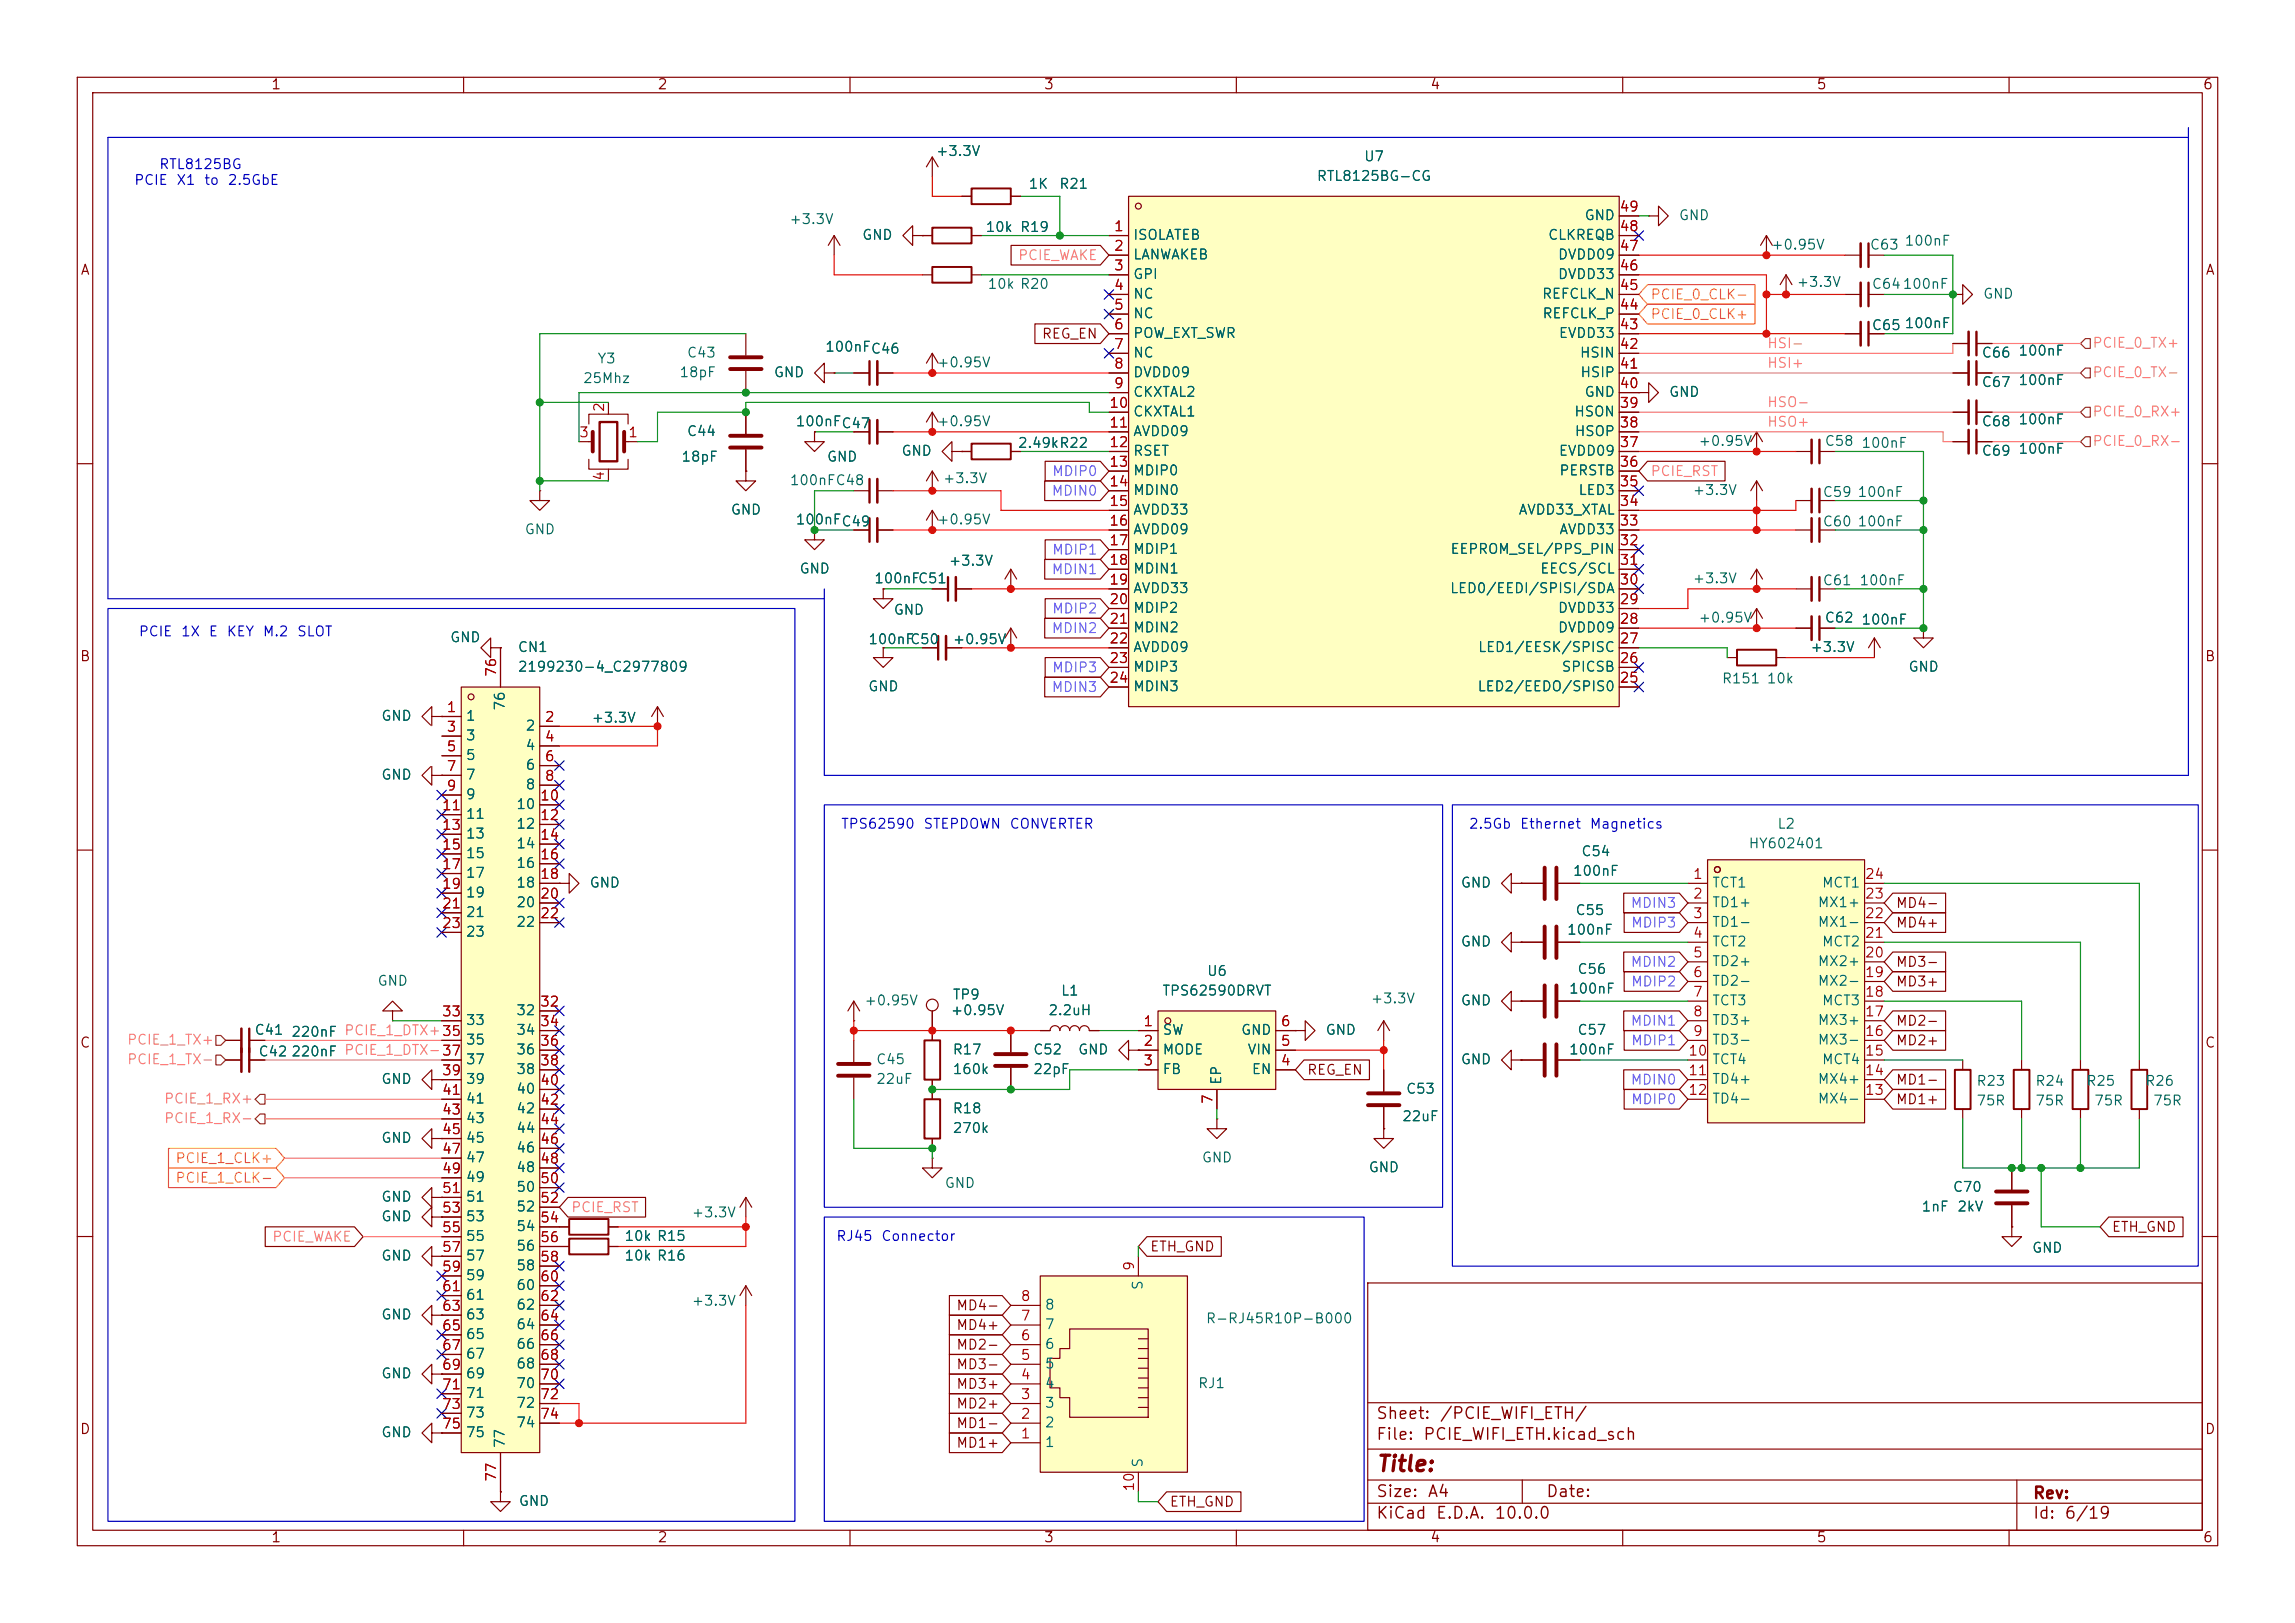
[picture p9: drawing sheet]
<svg xmlns="http://www.w3.org/2000/svg" width="297mm" height="210mm" viewBox="0 0 297 210" stroke-linecap="round" stroke-linejoin="round" font-family="sans-serif">
<defs><g id="words">
<text font-size="2" fill="#840000" x="178" y="190.9">Title:</text>
<g font-size="1.5" fill="#840000">
<text x="178" y="184">Sheet:</text>
<text x="186.2" y="184">/PCIE_WIFI_ETH/</text>
<text x="178" y="186.7">File:</text>
<text x="184.1" y="186.7">PCIE_WIFI_ETH.kicad_sch</text>
<text x="178" y="196.9">KiCad</text>
<text x="178" y="194.1">Size:</text>
<text x="184.7" y="194.1">A4</text>
<text x="185.7" y="196.9">E.D.A.</text>
<text x="193.3" y="196.9">10.0.0</text>
<text x="200" y="194.1">Date:</text>
<text x="263" y="194.3">Rev:</text>
<text x="263" y="196.9">Id:</text>
<text x="267.1" y="196.9">6/19</text>
</g>
<g font-size="1.3" fill="#840000">
<text x="35" y="11.9">1</text>
<text x="85" y="11.9">2</text>
<text x="135" y="11.9">3</text>
<text x="185" y="11.9">4</text>
<text x="235" y="11.9">5</text>
<text x="285" y="11.9">6</text>
<text x="10.3" y="35.9">A</text>
<text x="285.3" y="35.9">A</text>
<text x="134.7" y="44.1">REG_EN</text>
<text x="10.3" y="85.9">B</text>
<text x="285.3" y="85.9">B</text>
<text x="245.3" y="117.8">MD4-</text>
<text x="245.3" y="120.3">MD4+</text>
<text x="245.3" y="125.4">MD3-</text>
<text x="245.3" y="128">MD3+</text>
<text x="10.3" y="135.9">C</text>
<text x="245.3" y="133">MD2-</text>
<text x="245.3" y="135.6">MD2+</text>
<text x="285.3" y="135.9">C</text>
<text x="169.1" y="139.4">REG_EN</text>
<text x="245.3" y="140.7">MD1-</text>
<text x="245.3" y="143.2">MD1+</text>
<text x="273.2" y="159.7">ETH_GND</text>
<text x="148.7" y="162.2">ETH_GND</text>
<text x="123.7" y="169.9">MD4-</text>
<text x="123.7" y="172.4">MD4+</text>
<text x="123.7" y="174.9">MD2-</text>
<text x="123.7" y="177.5">MD3-</text>
<text x="10.3" y="185.9">D</text>
<text x="123.7" y="180">MD3+</text>
<text x="123.7" y="182.6">MD2+</text>
<text x="123.7" y="185.1">MD1-</text>
<text x="285.3" y="185.9">D</text>
<text x="123.7" y="187.6">MD1+</text>
<text x="151.3" y="195.3">ETH_GND</text>
<text x="35" y="199.9">1</text>
<text x="85" y="199.9">2</text>
<text x="135" y="199.9">3</text>
<text x="185" y="199.9">4</text>
<text x="235" y="199.9">5</text>
<text x="285" y="199.9">6</text>
</g>
<g font-size="1.3" fill="#0000c2">
<text x="20.5" y="22.2">RTL8125BG</text>
<text x="17.3" y="24.2">PCIE</text>
<text x="22.7" y="24.2">X1</text>
<text x="26.3" y="24.2">to</text>
<text x="29.4" y="24.2">2.5GbE</text>
<text x="17.9" y="82.7">PCIE</text>
<text x="23.3" y="82.7">1X</text>
<text x="26.9" y="82.7">E</text>
<text x="29.2" y="82.7">KEY</text>
<text x="33.9" y="82.7">M.2</text>
<text x="38.4" y="82.7">SLOT</text>
<text x="108.7" y="107.5">TPS62590</text>
<text x="119.4" y="107.5">STEPDOWN</text>
<text x="130.6" y="107.5">CONVERTER</text>
<text x="190" y="107.5">2.5Gb</text>
<text x="196.6" y="107.5">Ethernet</text>
<text x="205.6" y="107.5">Magnetics</text>
<text x="108.1" y="160.9">RJ45</text>
<text x="114" y="160.9">Connector</text>
</g>
<g font-size="1.3" fill="#006464">
<text x="121" y="20.5">+3.3V</text>
<text x="170.3" y="23.7">RTL8125BG-CG</text>
<text x="176.4" y="21.2">U7</text>
<text x="102.1" y="29.3">+3.3V</text>
<text x="133" y="24.7">1K</text>
<text x="137" y="24.7">R21</text>
<text x="205" y="28.8">GND</text>
<text x="217.2" y="28.8">GND</text>
<text x="111.5" y="31.3">GND</text>
<text x="127.5" y="30.3">10k</text>
<text x="131.9" y="30.3">R19</text>
<text x="146.6" y="31.3">ISOLATEB</text>
<text x="146.6" y="33.9">LANWAKEB</text>
<text x="200.3" y="31.3">CLKREQB</text>
<text x="201.5" y="33.9">DVDD09</text>
<text x="229.1" y="32.6">+0.95V</text>
<text x="241.9" y="32.6">C63</text>
<text x="246.4" y="32.1">100nF</text>
<text x="127.7" y="37.7">10k R20</text>
<text x="146.6" y="36.4">GPI</text>
<text x="146.6" y="39">NC</text>
<text x="146.6" y="41.5">NC</text>
<text x="199.5" y="39">REFCLK_N</text>
<text x="199.5" y="41.5">REFCLK_P</text>
<text x="201.5" y="36.4">DVDD33</text>
<text x="232.4" y="37.4">+3.3V</text>
<text x="242.1" y="37.7">C64</text>
<text x="246.1" y="37.7">100nF</text>
<text x="256.5" y="39">GND</text>
<text x="77.2" y="47.3">Y3</text>
<text x="88.8" y="46.6">C43</text>
<text x="106.7" y="45.8">100nFC46</text>
<text x="121.2" y="47.9">+0.95V</text>
<text x="146.6" y="44">POW_EXT_SWR</text>
<text x="146.6" y="46.6">NC</text>
<text x="201.6" y="44">EVDD33</text>
<text x="204.4" y="46.6">HSIN</text>
<text x="242.1" y="43">C65</text>
<text x="246.4" y="42.8">100nF</text>
<text x="256.4" y="46.6">C66</text>
<text x="261.1" y="46.3">100nF</text>
<text x="75.4" y="49.9">25Mhz</text>
<text x="87.8" y="49.1">18pF</text>
<text x="100.1" y="49.1">GND</text>
<text x="146.6" y="49.1">DVDD09</text>
<text x="146.6" y="51.7">CKXTAL2</text>
<text x="204.4" y="49.1">HSIP</text>
<text x="205" y="51.7">GND</text>
<text x="215.9" y="51.7">GND</text>
<text x="256.4" y="50.4">C67</text>
<text x="261.1" y="50.1">100nF</text>
<text x="88.8" y="56.7">C44</text>
<text x="102.9" y="55.5">100nFC47</text>
<text x="116.6" y="59.3">GND</text>
<text x="121.2" y="55.5">+0.95V</text>
<text x="131.6" y="58.3">2.49kR22</text>
<text x="146.6" y="54.2">CKXTAL1</text>
<text x="146.6" y="56.7">AVDD09</text>
<text x="146.6" y="59.3">RSET</text>
<text x="201.6" y="59.3">EVDD09</text>
<text x="203.6" y="54.2">HSON</text>
<text x="203.7" y="56.7">HSOP</text>
<text x="219.7" y="58">+0.95V</text>
<text x="236.1" y="58">C58</text>
<text x="240.8" y="58.3">100nF</text>
<text x="256.4" y="55.5">C68</text>
<text x="256.4" y="59.3">C69</text>
<text x="261.1" y="55.2">100nF</text>
<text x="261.1" y="59">100nF</text>
<text x="88.1" y="60">18pF</text>
<text x="102.1" y="63.1">100nFC48</text>
<text x="106.9" y="60">GND</text>
<text x="121.9" y="62.8">+3.3V</text>
<text x="146.6" y="61.8">MDIP0</text>
<text x="146.6" y="64.4">MDIN0</text>
<text x="201.7" y="61.8">PERSTB</text>
<text x="204.2" y="64.4">LED3</text>
<text x="219" y="64.4">+3.3V</text>
<text x="235.8" y="64.6">C59</text>
<text x="240.3" y="64.6">100nF</text>
<text x="67.8" y="69.4">GND</text>
<text x="94.5" y="66.9">GND</text>
<text x="102.9" y="68.2">100nFC49</text>
<text x="121.2" y="68.2">+0.95V</text>
<text x="146.6" y="66.9">AVDD33</text>
<text x="146.6" y="69.4">AVDD09</text>
<text x="146.6" y="72">MDIP1</text>
<text x="187.6" y="72">EEPROM_SEL/PPS_PIN</text>
<text x="196.4" y="66.9">AVDD33_XTAL</text>
<text x="201.7" y="69.4">AVDD33</text>
<text x="235.8" y="68.4">C60</text>
<text x="240.3" y="68.4">100nF</text>
<text x="103.4" y="74.5">GND</text>
<text x="113" y="75.8">100nFC51</text>
<text x="122.7" y="73.5">+3.3V</text>
<text x="146.6" y="74.5">MDIN1</text>
<text x="146.6" y="77.1">AVDD33</text>
<text x="187.6" y="77.1">LED0/EEDI/SPISI/SDA</text>
<text x="199.2" y="74.5">EECS/SCL</text>
<text x="219" y="75.8">+3.3V</text>
<text x="235.8" y="76">C61</text>
<text x="240.6" y="76">100nF</text>
<text x="58.2" y="83.4">GND</text>
<text x="112.3" y="83.7">100nFC50</text>
<text x="115.6" y="79.9">GND</text>
<text x="123.2" y="83.7">+0.95V</text>
<text x="146.6" y="79.6">MDIP2</text>
<text x="146.6" y="82.1">MDIN2</text>
<text x="201.5" y="82.1">DVDD09</text>
<text x="201.5" y="79.6">DVDD33</text>
<text x="219.7" y="80.9">+0.95V</text>
<text x="236.1" y="80.9">C62</text>
<text x="240.8" y="81.1">100nF</text>
<text x="66.9" y="87.2">2199230-4_C2977809</text>
<text x="66.9" y="84.7">CN1</text>
<text x="112.3" y="89.8">GND</text>
<text x="146.6" y="84.7">AVDD09</text>
<text x="146.6" y="87.2">MDIP3</text>
<text x="146.6" y="89.8">MDIN3</text>
<text x="191.1" y="89.8">LED2/EEDO/SPIS0</text>
<text x="191.2" y="84.7">LED1/EESK/SPISC</text>
<text x="202" y="87.2">SPICSB</text>
<text x="222.7" y="88.7">R151</text>
<text x="228.6" y="88.7">10k</text>
<text x="234.2" y="84.7">+3.3V</text>
<text x="246.9" y="87.2">GND</text>
<text x="49.3" y="93.6">GND</text>
<text x="60.2" y="93.6">1</text>
<text x="65.6" y="92" transform="rotate(-90 65.6 92)">76</text>
<text x="67.9" y="94.8">2</text>
<text x="76.5" y="93.8">+3.3V</text>
<text x="49.3" y="101.2">GND</text>
<text x="60.2" y="96.1">3</text>
<text x="60.2" y="98.7">5</text>
<text x="60.2" y="101.2">7</text>
<text x="67.9" y="97.4">4</text>
<text x="67.9" y="99.9">6</text>
<text x="60.2" y="103.7">9</text>
<text x="60.2" y="106.3">11</text>
<text x="66.7" y="105">10</text>
<text x="66.7" y="107.5">12</text>
<text x="67.9" y="102.5">8</text>
<text x="229.9" y="107.5">L2</text>
<text x="60.2" y="108.8">13</text>
<text x="60.2" y="111.4">15</text>
<text x="60.2" y="113.9">17</text>
<text x="66.7" y="110.1">14</text>
<text x="66.7" y="112.6">16</text>
<text x="203.5" y="113.6">100nF</text>
<text x="204.6" y="111.1">C54</text>
<text x="226.2" y="110.1">HY602401</text>
<text x="60.2" y="116.4">19</text>
<text x="60.2" y="119">21</text>
<text x="66.7" y="115.2">18</text>
<text x="66.7" y="117.7">20</text>
<text x="76.2" y="115.2">GND</text>
<text x="189" y="115.2">GND</text>
<text x="203.8" y="118.7">C55</text>
<text x="221.5" y="115.2">TCT1</text>
<text x="221.5" y="117.7">TD1+</text>
<text x="235.1" y="117.7">MX1+</text>
<text x="235.7" y="115.2">MCT1</text>
<text x="60.2" y="121.5">23</text>
<text x="66.7" y="120.2">22</text>
<text x="189" y="122.8">GND</text>
<text x="202.7" y="121.3">100nF</text>
<text x="221.5" y="120.2">TD1-</text>
<text x="221.5" y="122.8">TCT2</text>
<text x="221.5" y="125.3">TD2+</text>
<text x="235.1" y="125.3">MX2+</text>
<text x="235.1" y="120.2">MX1-</text>
<text x="235.7" y="122.8">MCT2</text>
<text x="48.8" y="127.9">GND</text>
<text x="66.7" y="131.7">32</text>
<text x="111.8" y="130.4">+0.95V</text>
<text x="122.9" y="131.7">+0.95V</text>
<text x="123.2" y="129.6">TP9</text>
<text x="135.6" y="131.7">2.2uH</text>
<text x="137.2" y="129.1">L1</text>
<text x="150.3" y="129.1">TPS62590DRVT</text>
<text x="156.1" y="126.6">U6</text>
<text x="177.3" y="130.1">+3.3V</text>
<text x="189" y="130.4">GND</text>
<text x="203" y="128.9">100nF</text>
<text x="204" y="126.3">C56</text>
<text x="221.5" y="127.9">TD2-</text>
<text x="221.5" y="130.4">TCT3</text>
<text x="235.1" y="127.9">MX2-</text>
<text x="235.7" y="130.4">MCT3</text>
<text x="32.9" y="134.2">C41</text>
<text x="33.4" y="137">C42</text>
<text x="37.6" y="134.5">220nF</text>
<text x="37.6" y="137">220nF</text>
<text x="60.2" y="132.9">33</text>
<text x="60.2" y="135.5">35</text>
<text x="66.7" y="134.2">34</text>
<text x="66.7" y="136.8">36</text>
<text x="123.2" y="136.8">R17</text>
<text x="133.6" y="136.8">C52</text>
<text x="139.4" y="136.8">GND</text>
<text x="150.4" y="134.2">SW</text>
<text x="150.4" y="136.8">MODE</text>
<text x="160.5" y="134.2">GND</text>
<text x="161.4" y="136.8">VIN</text>
<text x="171.5" y="134.2">GND</text>
<text x="203" y="136.8">100nF</text>
<text x="204" y="134.2">C57</text>
<text x="221.5" y="132.9">TD3+</text>
<text x="221.5" y="135.5">TD3-</text>
<text x="235.1" y="135.5">MX3-</text>
<text x="235.1" y="132.9">MX3+</text>
<text x="49.3" y="140.6">GND</text>
<text x="60.2" y="138">37</text>
<text x="60.2" y="140.6">39</text>
<text x="60.2" y="143.1">41</text>
<text x="66.7" y="139.3">38</text>
<text x="66.7" y="141.8">40</text>
<text x="113.3" y="138">C45</text>
<text x="113.3" y="140.6">22uF</text>
<text x="123.2" y="139.3">160k</text>
<text x="133.6" y="139.3">22pF</text>
<text x="150.4" y="139.3">FB</text>
<text x="158.3" y="140.5" transform="rotate(-90 158.3 140.5)">EP</text>
<text x="161.9" y="139.3">EN</text>
<text x="181.9" y="141.8">C53</text>
<text x="189" y="138">GND</text>
<text x="221.5" y="138">TCT4</text>
<text x="221.5" y="140.6">TD4+</text>
<text x="221.5" y="143.1">TD4-</text>
<text x="235.1" y="143.1">MX4-</text>
<text x="235.1" y="140.6">MX4+</text>
<text x="235.7" y="138">MCT4</text>
<text x="255.7" y="140.8">R23</text>
<text x="255.7" y="143.4">75R</text>
<text x="263.3" y="140.8">R24</text>
<text x="263.3" y="143.4">75R</text>
<text x="269.9" y="140.8">R25</text>
<text x="270.9" y="143.4">75R</text>
<text x="277.5" y="140.8">R26</text>
<text x="278.5" y="143.4">75R</text>
<text x="49.3" y="148.2">GND</text>
<text x="60.2" y="145.6">43</text>
<text x="60.2" y="148.2">45</text>
<text x="66.7" y="144.4">42</text>
<text x="66.7" y="146.9">44</text>
<text x="66.7" y="149.5">46</text>
<text x="123.2" y="144.4">R18</text>
<text x="123.2" y="146.9">270k</text>
<text x="181.4" y="145.4">22uF</text>
<text x="49.3" y="155.8">GND</text>
<text x="60.2" y="150.7">47</text>
<text x="60.2" y="153.3">49</text>
<text x="60.2" y="155.8">51</text>
<text x="66.7" y="152">48</text>
<text x="66.7" y="154.5">50</text>
<text x="122.2" y="154">GND</text>
<text x="155.4" y="150.7">GND</text>
<text x="177" y="152">GND</text>
<text x="252.6" y="154.5">C70</text>
<text x="49.3" y="158.3">GND</text>
<text x="60.2" y="158.3">53</text>
<text x="60.2" y="160.9">55</text>
<text x="66.7" y="157.1">52</text>
<text x="66.7" y="159.6">54</text>
<text x="80.7" y="160.9">10k R15</text>
<text x="89.4" y="157.8">+3.3V</text>
<text x="248.6" y="157.1">1nF</text>
<text x="253.2" y="157.1">2kV</text>
<text x="49.3" y="163.4">GND</text>
<text x="60.2" y="163.4">57</text>
<text x="60.2" y="166">59</text>
<text x="66.7" y="162.2">56</text>
<text x="66.7" y="164.7">58</text>
<text x="66.7" y="167.2">60</text>
<text x="80.7" y="163.4">10k R16</text>
<text x="148.2" y="167" transform="rotate(-90 148.2 167)">S</text>
<text x="262.9" y="162.4">GND</text>
<text x="49.3" y="171">GND</text>
<text x="60.2" y="168.5">61</text>
<text x="60.2" y="171">63</text>
<text x="60.2" y="173.6">65</text>
<text x="66.7" y="169.8">62</text>
<text x="66.7" y="172.3">64</text>
<text x="89.4" y="169.3">+3.3V</text>
<text x="135.1" y="172.3">7</text>
<text x="135.1" y="169.8">8</text>
<text x="156" y="171.6">R-RJ45R10P-B000</text>
<text x="49.3" y="178.7">GND</text>
<text x="60.2" y="176.1">67</text>
<text x="60.2" y="178.7">69</text>
<text x="66.7" y="174.9">66</text>
<text x="66.7" y="177.4">68</text>
<text x="66.7" y="179.9">70</text>
<text x="135.1" y="179.9">4</text>
<text x="135.1" y="177.4">5</text>
<text x="135.1" y="174.9">6</text>
<text x="154.9" y="179.9">RJ1</text>
<text x="60.2" y="181.2">71</text>
<text x="60.2" y="183.7">73</text>
<text x="66.7" y="182.5">72</text>
<text x="66.7" y="185">74</text>
<text x="135.1" y="185">2</text>
<text x="135.1" y="182.5">3</text>
<text x="49.3" y="186.3">GND</text>
<text x="60.2" y="186.3">75</text>
<text x="65.6" y="187.5" transform="rotate(-90 65.6 187.5)">77</text>
<text x="135.1" y="187.6">1</text>
<text x="148.2" y="190" transform="rotate(-90 148.2 190)">S</text>
<text x="67.1" y="195.2">GND</text>
</g>
<g font-size="1.3" fill="#a90000">
<text x="209.5" y="27.7">49</text>
<text x="144.1" y="30.2">1</text>
<text x="144.1" y="32.8">2</text>
<text x="144.1" y="35.3">3</text>
<text x="209.5" y="35.3">46</text>
<text x="209.5" y="32.8">47</text>
<text x="209.5" y="30.2">48</text>
<text x="144.1" y="37.8">4</text>
<text x="144.1" y="40.4">5</text>
<text x="209.5" y="40.4">44</text>
<text x="209.5" y="37.8">45</text>
<text x="144.1" y="42.9">6</text>
<text x="144.1" y="45.5">7</text>
<text x="209.5" y="45.5">42</text>
<text x="209.5" y="42.9">43</text>
<text x="78.5" y="53.4" transform="rotate(-90 78.5 53.4)">2</text>
<text x="143.5" y="53.1">10</text>
<text x="144.1" y="48">8</text>
<text x="144.1" y="50.5">9</text>
<text x="209.5" y="53.1">39</text>
<text x="209.5" y="50.5">40</text>
<text x="209.5" y="48">41</text>
<text x="74.9" y="56.9">3</text>
<text x="81.2" y="56.9">1</text>
<text x="143.5" y="55.6">11</text>
<text x="143.5" y="58.2">12</text>
<text x="209.5" y="58.2">37</text>
<text x="209.5" y="55.6">38</text>
<text x="78.5" y="62.3" transform="rotate(-90 78.5 62.3)">4</text>
<text x="143.5" y="60.7">13</text>
<text x="143.5" y="63.2">14</text>
<text x="143.5" y="65.8">15</text>
<text x="209.5" y="65.8">34</text>
<text x="209.5" y="63.2">35</text>
<text x="209.5" y="60.7">36</text>
<text x="143.5" y="68.3">16</text>
<text x="143.5" y="70.9">17</text>
<text x="209.5" y="70.9">32</text>
<text x="209.5" y="68.3">33</text>
<text x="143.5" y="73.4">18</text>
<text x="143.5" y="75.9">19</text>
<text x="209.5" y="75.9">30</text>
<text x="209.5" y="73.4">31</text>
<text x="143.5" y="78.5">20</text>
<text x="143.5" y="81">21</text>
<text x="143.5" y="83.6">22</text>
<text x="209.5" y="83.6">27</text>
<text x="209.5" y="81">28</text>
<text x="209.5" y="78.5">29</text>
<text x="64.5" y="87.7" transform="rotate(-90 64.5 87.7)">76</text>
<text x="143.5" y="86.1">23</text>
<text x="143.5" y="88.6">24</text>
<text x="209.5" y="88.6">25</text>
<text x="209.5" y="86.1">26</text>
<text x="57.7" y="92.5">1</text>
<text x="57.7" y="95">3</text>
<text x="70.4" y="93.7">2</text>
<text x="57.7" y="97.5">5</text>
<text x="57.7" y="100.1">7</text>
<text x="70.4" y="96.3">4</text>
<text x="70.4" y="98.8">6</text>
<text x="70.4" y="101.3">8</text>
<text x="57.1" y="105.2">11</text>
<text x="57.1" y="107.7">13</text>
<text x="57.7" y="102.6">9</text>
<text x="69.8" y="103.9">10</text>
<text x="69.8" y="106.4">12</text>
<text x="57.1" y="110.2">15</text>
<text x="57.1" y="112.8">17</text>
<text x="69.8" y="109">14</text>
<text x="69.8" y="111.5">16</text>
<text x="57.1" y="115.3">19</text>
<text x="57.1" y="117.9">21</text>
<text x="69.8" y="114">18</text>
<text x="69.8" y="116.6">20</text>
<text x="69.8" y="119.1">22</text>
<text x="219" y="114">1</text>
<text x="219" y="116.6">2</text>
<text x="219" y="119.1">3</text>
<text x="241.3" y="119.1">22</text>
<text x="241.3" y="116.6">23</text>
<text x="241.3" y="114">24</text>
<text x="57.1" y="120.4">23</text>
<text x="219" y="121.7">4</text>
<text x="219" y="124.2">5</text>
<text x="241.3" y="124.2">20</text>
<text x="241.3" y="121.7">21</text>
<text x="57.1" y="131.8">33</text>
<text x="69.8" y="130.6">32</text>
<text x="219" y="126.7">6</text>
<text x="219" y="129.3">7</text>
<text x="219" y="131.8">8</text>
<text x="241.3" y="131.8">17</text>
<text x="241.3" y="129.3">18</text>
<text x="241.3" y="126.7">19</text>
<text x="57.1" y="134.4">35</text>
<text x="57.1" y="136.9">37</text>
<text x="69.8" y="133.1">34</text>
<text x="69.8" y="135.6">36</text>
<text x="147.9" y="133.1">1</text>
<text x="147.9" y="135.6">2</text>
<text x="165.7" y="135.6">5</text>
<text x="165.7" y="133.1">6</text>
<text x="218.4" y="136.9">10</text>
<text x="219" y="134.4">9</text>
<text x="241.3" y="136.9">15</text>
<text x="241.3" y="134.4">16</text>
<text x="57.1" y="139.4">39</text>
<text x="57.1" y="142">41</text>
<text x="69.8" y="138.2">38</text>
<text x="69.8" y="140.7">40</text>
<text x="69.8" y="143.3">42</text>
<text x="147.9" y="138.2">3</text>
<text x="157.2" y="142.9" transform="rotate(-90 157.2 142.9)">7</text>
<text x="165.7" y="138.2">4</text>
<text x="218.4" y="139.4">11</text>
<text x="218.4" y="142">12</text>
<text x="241.3" y="142">13</text>
<text x="241.3" y="139.4">14</text>
<text x="57.1" y="144.5">43</text>
<text x="57.1" y="147.1">45</text>
<text x="57.1" y="149.6">47</text>
<text x="69.8" y="145.8">44</text>
<text x="69.8" y="148.3">46</text>
<text x="57.1" y="152.1">49</text>
<text x="57.1" y="154.7">51</text>
<text x="69.8" y="150.9">48</text>
<text x="69.8" y="153.4">50</text>
<text x="69.8" y="156">52</text>
<text x="57.1" y="157.2">53</text>
<text x="57.1" y="159.8">55</text>
<text x="69.8" y="158.5">54</text>
<text x="69.8" y="161">56</text>
<text x="57.1" y="162.3">57</text>
<text x="57.1" y="164.8">59</text>
<text x="57.1" y="167.4">61</text>
<text x="69.8" y="163.6">58</text>
<text x="69.8" y="166.1">60</text>
<text x="147.1" y="164.5" transform="rotate(-90 147.1 164.5)">9</text>
<text x="57.1" y="169.9">63</text>
<text x="57.1" y="172.5">65</text>
<text x="69.8" y="168.7">62</text>
<text x="69.8" y="171.2">64</text>
<text x="69.8" y="173.7">66</text>
<text x="132" y="173.7">6</text>
<text x="132" y="171.2">7</text>
<text x="132" y="168.7">8</text>
<text x="57.1" y="175">67</text>
<text x="57.1" y="177.5">69</text>
<text x="69.8" y="176.3">68</text>
<text x="69.8" y="178.8">70</text>
<text x="132" y="178.8">4</text>
<text x="132" y="176.3">5</text>
<text x="57.1" y="180.1">71</text>
<text x="57.1" y="182.6">73</text>
<text x="57.1" y="185.2">75</text>
<text x="69.8" y="181.4">72</text>
<text x="69.8" y="183.9">74</text>
<text x="132" y="183.9">2</text>
<text x="132" y="181.4">3</text>
<text x="64.5" y="191.8" transform="rotate(-90 64.5 191.8)">77</text>
<text x="132" y="186.4">1</text>
<text x="147.1" y="193.1" transform="rotate(-90 147.1 193.1)">10</text>
</g>
<g font-size="1.3" fill="#ff7879">
<text x="131.7" y="34">PCIE_WAKE</text>
<text x="228.6" y="45.4">HSI-</text>
<text x="228.6" y="47.9">HSI+</text>
<text x="270.7" y="45.3">PCIE_0_TX+</text>
<text x="228.6" y="53">HSO-</text>
<text x="270.7" y="49.1">PCIE_0_TX-</text>
<text x="228.6" y="55.5">HSO+</text>
<text x="270.7" y="58">PCIE_0_RX-</text>
<text x="270.7" y="54.2">PCIE_0_RX+</text>
<text x="213.5" y="61.9">PCIE_RST</text>
<text x="16.4" y="135.5">PCIE_1_TX+</text>
<text x="44.4" y="134.3">PCIE_1_DTX+35</text>
<text x="44.4" y="136.8">PCIE_1_DTX-37</text>
<text x="16.4" y="138">PCIE_1_TX-</text>
<text x="21.1" y="143.1">PCIE_1_RX+</text>
<text x="21.1" y="145.6">PCIE_1_RX-</text>
<text x="35.1" y="161">PCIE_WAKE</text>
<text x="73.8" y="157.2">PCIE_RST</text>
</g>
<g font-size="1.3" fill="#f90">
<text x="213.5" y="39.1">PCIE_0_CLK-</text>
<text x="213.5" y="41.6">PCIE_0_CLK+</text>
<text x="22.6" y="153.4">PCIE_1_CLK-</text>
<text x="22.6" y="150.8">PCIE_1_CLK+</text>
</g>
<g font-size="1.3" fill="#6957ff">
<text x="136" y="64.5">MDIN0</text>
<text x="136.1" y="61.9">MDIP0</text>
<text x="136" y="74.6">MDIN1</text>
<text x="136.1" y="72.1">MDIP1</text>
<text x="136" y="82.2">MDIN2</text>
<text x="136.1" y="79.7">MDIP2</text>
<text x="136" y="89.9">MDIN3</text>
<text x="136.1" y="87.3">MDIP3</text>
<text x="210.9" y="117.8">MDIN3</text>
<text x="210.9" y="125.4">MDIN2</text>
<text x="211" y="120.3">MDIP3</text>
<text x="211" y="128">MDIP2</text>
<text x="210.9" y="133">MDIN1</text>
<text x="211" y="135.6">MDIP1</text>
<text x="210.9" y="140.7">MDIN0</text>
<text x="211" y="143.2">MDIP0</text>
</g>
</g></defs>
<g fill="none" stroke="#840000" stroke-width=".15">
<path d="M10 10h277v190h-277zM12 12h273v186h-273zM60 10v2M110 10v2M160 10v2M210 10v2M260 10v2M119.4 30.5h1.2M119.4 35.6h1.2M120.6 20.3v2.6M120.6 20.3l-.7 1.3M120.6 20.3l.8 1.3"/>
<path d="M124.5 25.4h1.2M125.7 30.5h1.3M125.7 35.6h1.3M130.8 25.4h1.3M213.4 27.9h1.2v-1.2l1.3 1.2-1.3 1.3v-1.3M213.4 27.9h.1M228.6 33h.1M228.6 30.5l-.8 1.3M228.6 30.5l.8 1.3M228.6 30.5v2.5M231.1 35.6l-.7 1.2M231.1 35.6l.8 1.2"/>
<path d="M231.1 35.6v2.5M238.8 33h2M238.8 38.1h2M241.8 33h2M241.8 38.1h2M252.7 38.1h1.3v-1.3l1.3 1.3-1.3 1.3v-1.3M252.7 38.1h.1M110.5 48.3h2M113.5 48.3h2.1M120.6 55.9h.1M120.6 53.3l-.7 1.3M120.6 53.3l.8 1.3"/>
<path d="M120.6 53.3v2.6M123.2 58.4v1.3l-1.3-1.3 1.3-1.2v1.2h1.3M124.5 58.4h.1M227.3 58.4h.1M227.3 55.9l.8 1.3M227.3 55.9l-.7 1.3M227.3 55.9v2.5M232.4 58.4h2M235.5 58.4h2M238.8 43.2h2M241.8 43.2h2M252.7 48.3h2.1"/>
<path d="M252.7 44.5h2.1M252.7 53.3h2.1M252.7 57.2h2.1M255.8 48.3h2M255.8 44.5h2M255.8 53.3h2M255.8 57.2h2M10 60h2M110.5 63.5h2M113.5 63.5h2.1M114.3 76.2v1.3h-1.3l1.3 1.2 1.3-1.2h-1.3M114.3 76.2h.1"/>
<path d="M120.6 68.6h.1M120.6 76.2h2.1M120.6 66v2.6M120.6 66l-.7 1.3M120.6 66l.8 1.3M123.7 76.2h2M285 60h2M223.5 85.1h1.3M229.9 85.1h1.2M242.6 82.6l-.8 1.2M242.6 82.6l.7 1.2M242.6 82.6v2.5"/>
<path d="M248.9 81.3v1.3h1.3l-1.3 1.2-1.3-1.2h1.3M248.9 81.3h.1M10 110h2M55.9 100.3v1.3l-1.3-1.3 1.3-1.2v1.2h1.2M57.1 100.3h.1M195.6 114.3v1.3l-1.3-1.3 1.3-1.3v1.3h1.2M196.8 114.3h.1M196.8 114.3h2.8M201.7 114.3h2.8M285 110h2M29.2 134.6h2M29.2 137.2h2"/>
<path d="M32.3 134.6h2M32.3 137.2h2M50.8 130.8h-1.3l1.3-1.3 1.3 1.3h-1.3v1.3M50.8 132.1h.1M55.9 139.7v1.3l-1.3-1.3 1.3-1.3v1.3h1.2M57.1 139.7h.1M167.6 133.4h1.3v-1.3l1.3 1.3-1.3 1.2v-1.2M167.6 133.4h.1M195.6 137.2v1.2l-1.3-1.2 1.3-1.3v1.3h1.2M195.6 121.9v1.3l-1.3-1.3 1.3-1.2v1.2h1.2M195.6 129.5v1.3l-1.3-1.3 1.3-1.2v1.2h1.2M196.8 137.2h.1"/>
<path d="M196.8 121.9h.1M196.8 129.5h.1M196.8 129.5h2.8M196.8 137.2h2.8M196.8 121.9h2.8M201.7 129.5h2.8M201.7 137.2h2.8M201.7 121.9h2.8M55.9 154.9v1.3l-1.3-1.3 1.3-1.2v1.2h1.2M55.9 157.5v1.3l-1.3-1.3 1.3-1.3v1.3h1.2M55.9 147.3v1.3l-1.3-1.3 1.3-1.2v1.2h1.2M57.1 154.9h.1"/>
<path d="M57.1 157.5h.1M57.1 147.3h.1M72.4 158.8h1.3M78.7 158.8h1.3M96.5 154.9l-.7 1.3M96.5 154.9l.8 1.3M96.5 154.9v2.6M157.5 144.8v1.3h1.2l-1.2 1.2-1.3-1.2h1.3M157.5 144.8h.1M10 160h2M55.9 177.8v1.3l-1.3-1.3 1.3-1.3v1.3h1.2M55.9 170.2v1.3l-1.3-1.3 1.3-1.3v1.3h1.2"/>
<path d="M55.9 162.6v1.2l-1.3-1.2 1.3-1.3v1.3h1.2M57.1 177.8h.1M57.1 170.2h.1M57.1 162.6h.1M177 166h108v32h-108zM285 160h2M55.9 185.4v1.3l-1.3-1.3 1.3-1.2v1.2h1.2M57.1 185.4h.1M60 198v2M64.8 193v1.3h-1.3l1.3 1.3 1.2-1.3h-1.2M64.8 193h.1M110 198v2"/>
<path d="M160 198v2M177 194.5h108M177 191.5h108M177 187.5h108M177 181.5h108M197 191.5v3M210 198v2M260 198v2M261 191.5v6.5"/>
</g>
<path d="M241.8 31.5v3M241.8 36.6v3M112.5 46.7v3.1M235.5 56.9v3M241.8 41.7v3M255.8 42.9v3.1M255.8 46.7v3.1M255.8 51.8v3.1M255.8 55.6v3.1M112.5 62v3M122.7 74.7v3M32.3 133.1v5.6" fill="none" stroke="#840000" stroke-width=".3"/>
<path d="M240.8 31.5v3M240.8 36.6v3M113.5 46.7v3.1M234.4 56.9v3M240.8 41.7v3M254.8 42.9v3.1M254.8 46.7v3.1M254.8 51.8v3.1M254.8 55.6v3.1M113.5 62v3M123.7 74.7v3M31.2 133.1v5.6" fill="none" stroke="#840000" stroke-width=".33"/>
<path d="M120.6 29.5h5.1v2h-5.1zM120.6 34.5h5.1v2.1h-5.1zM125.7 24.4h5.1v2h-5.1zM224.8 84.1h5.1v2h-5.1zM73.7 157.7h5v2.1h-5z" fill="none" stroke="#840000" stroke-width=".25"/>
<path d="M199.9 112.3v4M199.9 119.9v4.1M201.4 112.3v4M201.4 119.9v4.1M199.9 127.5v4.1M199.9 135.1v4.1M201.4 127.5v4.1M201.4 135.1v4.1" fill="none" stroke="#840000" stroke-width=".51"/>
<path d="M59.7 88.9h10.1v99.1h-10.1z" fill="#ffffc2"/>
<g fill="none" stroke="#840000" stroke-width=".15">
<path d="M96.5 53.3v2.8M96.5 58.2v2.8M57.1 92.7h2.6M57.1 95.3h2.6M57.1 97.8h2.6M59.7 88.9h10.1v99.1h-10.1zM64.8 83.8v5.1M69.8 94h2.6M69.8 96.5h2.6M69.8 99.1h2.6M57.1 100.3h2.6M57.1 102.9h2.6"/>
<path d="M57.1 105.4h2.6M57.1 108h2.6M57.1 110.5h2.6M57.1 113h2.6M57.1 115.6h2.6M57.1 118.1h2.6M69.8 101.6h2.6M69.8 104.1h2.6M69.8 106.7h2.6M69.8 109.2h2.6M69.8 111.8h2.6M69.8 114.3h2.6"/>
<path d="M69.8 116.8h2.6M69.8 119.4h2.6M57.1 120.7h2.6M57.1 132.1h2.6M57.1 134.6h2.6M57.1 137.2h2.6M57.1 139.7h2.6M69.8 130.8h2.6M69.8 133.4h2.6M69.8 135.9h2.6M69.8 138.4h2.6M57.1 142.2h2.6"/>
<path d="M57.1 144.8h2.6M57.1 147.3h2.6M57.1 149.9h2.6M57.1 152.4h2.6M57.1 154.9h2.6M57.1 157.5h2.6M69.8 141h2.6M69.8 143.5h2.6M69.8 146.1h2.6M69.8 148.6h2.6M69.8 151.1h2.6M69.8 153.7h2.6"/>
<path d="M69.8 156.2h2.6M69.8 158.8h2.6M57.1 160h2.6M57.1 162.6h2.6M57.1 165.1h2.6M57.1 167.6h2.6M57.1 170.2h2.6M57.1 172.7h2.6M57.1 175.3h2.6M57.1 177.8h2.6M69.8 161.3h2.6M69.8 163.8h2.6"/>
<path d="M69.8 166.4h2.6M69.8 168.9h2.6M69.8 171.5h2.6M69.8 174h2.6M69.8 176.5h2.6M69.8 179.1h2.6M57.1 180.3h2.6M57.1 182.9h2.6M57.1 185.4h2.6M64.8 188v5M69.8 181.6h2.6M69.8 184.2h2.6"/>
<circle cx="61" cy="90.2" r=".38"/>
</g>
<path d="M94.5 56.4h4.1M94.5 57.9h4.1" fill="none" stroke="#840000" stroke-width=".51"/>
<path d="M146 25.4h63.5v66h-63.5z" fill="#ffffc2"/>
<g fill="none" stroke="#840000" stroke-width=".15">
<path d="M143.5 30.5h2.5M143.5 33h2.5M143.5 35.6h2.5M143.5 38.1h2.5M146 25.4h63.5v66h-63.5zM209.5 30.5h2.6M209.5 33h2.6M209.5 35.6h2.6M209.5 38.1h2.6M209.5 27.9h2.6M143.5 40.6h2.5M143.5 43.2h2.5"/>
<path d="M143.5 45.7h2.5M143.5 48.3h2.5M143.5 50.8h2.5M143.5 53.3h2.5M143.5 55.9h2.5M143.5 58.4h2.5M209.5 40.6h2.6M209.5 43.2h2.6M209.5 45.7h2.6M209.5 48.3h2.6M209.5 50.8h2.6M209.5 53.3h2.6"/>
<path d="M209.5 55.9h2.6M209.5 58.4h2.6M212.1 50.8h1.3v-1.3l1.2 1.3-1.2 1.3v-1.3M212.1 50.8h.1M105.4 68.6v1.3h-1.3l1.3 1.2 1.3-1.2h-1.3M105.4 68.6h.1M110.5 68.6h2M113.5 68.6h2.1M130.8 73.7l-.8 1.2M130.8 73.7l.8 1.2M130.8 73.7v2.5M143.5 61h2.5"/>
<path d="M143.5 63.5h2.5M143.5 66h2.5M143.5 68.6h2.5M143.5 71.1h2.5M143.5 73.7h2.5M143.5 76.2h2.5M143.5 78.7h2.5M209.5 61h2.6M209.5 63.5h2.6M209.5 66h2.6M209.5 68.6h2.6M209.5 71.1h2.6"/>
<path d="M209.5 73.7h2.6M209.5 76.2h2.6M209.5 78.7h2.6M232.4 64.8h2M235.5 64.8h2M55.9 92.7v1.3l-1.3-1.3 1.3-1.3v1.3h1.2M57.1 92.7h.1M63.5 83.8v1.3l-1.3-1.3 1.3-1.2v1.2h1.3M64.8 83.8h.1M130.8 83.8h.1M130.8 81.3v2.5M130.8 81.3l-.8 1.3"/>
<path d="M130.8 81.3l.8 1.3M143.5 81.3h2.5M143.5 83.8h2.5M143.5 86.4h2.5M143.5 88.9h2.5M209.5 81.3h2.6M209.5 83.8h2.6M209.5 86.4h2.6M209.5 88.9h2.6M120.6 130.8v2.6M134.6 133.4h1.3a.64 .64 0 0 1 .6-.7 .64 .64 0 0 1 .7 .7 .64 .64 0 0 1 .6-.7 .64 .64 0 0 1 .6 .7 .64 .64 0 0 1 .7-.7 .64 .64 0 0 1 .6 .7 .64 .64 0 0 1 .6-.7 .64 .64 0 0 1 .7 .7h1.2"/>
<circle cx="147.3" cy="26.7" r=".38"/>
<circle cx="120.6" cy="130" r=".76"/>
</g>
<path d="M112.5 67.1v3M235.5 63.2v3.1" fill="none" stroke="#840000" stroke-width=".3"/>
<path d="M113.5 67.1v3M234.4 63.2v3.1" fill="none" stroke="#840000" stroke-width=".33"/>
<path d="M221 111.2h20.3v34.1h-20.3z" fill="#ffffc2"/>
<g fill="none" stroke="#840000" stroke-width=".15">
<path d="M107.9 30.5l-.7 1.3M107.9 30.5l.8 1.3M107.9 30.5v2.5M118.1 30.5v1.3l-1.3-1.3 1.3-1.3v1.3h1.3M119.4 30.5h.1M74.9 57.2h1.8M76.2 54.9v-1.3h5.1v1.3M76.2 59.4v1.3h5.1v-1.3M78.7 52.1v1.5M80.8 57.2h1.7M96.5 43.2v2.8M96.5 48v2.8"/>
<path d="M105.4 55.9v1.3h-1.3l1.3 1.2 1.3-1.2h-1.3M105.4 55.9h.1M106.7 48.3v1.2l-1.3-1.2 1.3-1.3v1.3h1.2M107.9 48.3h.1M110.5 55.9h2M113.5 55.9h2.1M120.6 48.3h.1M120.6 45.7v2.6M120.6 45.7l-.7 1.3M120.6 45.7l.8 1.3M124.5 58.4h1.2M130.8 58.4h1.3"/>
<path d="M69.8 63.5v1.3h-1.2l1.2 1.2 1.3-1.2h-1.3M69.8 63.5h.1M78.7 60.7v1.5M96.5 61v1.2h-1.3l1.3 1.3 1.3-1.3h-1.3M96.5 61h.1M120.6 61l-.7 1.2M120.6 61l.8 1.2M120.6 61v2.5M227.3 73.7l-.7 1.2M227.3 73.7l.8 1.2M227.3 62.2v2.6M227.3 73.7v2.5"/>
<path d="M227.3 78.7v2.6M227.3 62.2l-.7 1.3M227.3 62.2l.8 1.3M227.3 78.7l.8 1.3M227.3 78.7l-.7 1.3M232.4 68.6h2M232.4 76.2h2M235.5 68.6h2M235.5 76.2h2M85.1 91.4l-.8 1.3M85.1 91.4l.8 1.3M85.1 91.4v2.6"/>
<path d="M114.3 83.8v1.3h-1.3l1.3 1.3 1.3-1.3h-1.3M114.3 83.8h.1M119.4 83.8h2M122.4 83.8h2.1M227.3 81.3h.1M232.4 81.3h2M235.5 81.3h2M72.4 114.3h1.3v1.3l1.2-1.3-1.2-1.3v1.3M72.4 114.3h.1M218.4 114.3h2.6M218.4 116.8h2.6M218.4 119.4h2.6"/>
<path d="M221 111.2h20.3v34.1h-20.3zM241.3 114.3h2.5M241.3 116.8h2.5M241.3 119.4h2.5M110.5 132.1h.1M110.5 129.5l.8 1.3M110.5 129.5l-.8 1.3M110.5 129.5v2.6M218.4 121.9h2.6M218.4 124.5h2.6M218.4 127h2.6M218.4 129.5h2.6"/>
<path d="M218.4 132.1h2.6M218.4 134.6h2.6M218.4 137.2h2.6M218.4 139.7h2.6M241.3 121.9h2.5M241.3 124.5h2.5M241.3 127h2.5M241.3 129.5h2.5M241.3 132.1h2.5M241.3 134.6h2.5M241.3 137.2h2.5M241.3 139.7h2.5"/>
<path d="M254 137.2v1.2M261.6 137.2v1.2M269.2 137.2v1.2M276.9 137.2v1.2M218.4 142.2h2.6M241.3 142.2h2.5M254 143.5v1.3M260.3 158.8v1.2h-1.2l1.2 1.3 1.3-1.3h-1.3M260.3 158.8h.1M260.3 151.1v2.8M260.3 156v2.8M261.6 143.5v1.3"/>
<path d="M269.2 143.5v1.3M276.9 143.5v1.3M72.4 161.3h1.3M78.7 161.3h1.3M96.5 166.4l-.7 1.2M96.5 166.4l.8 1.2M96.5 166.4v2.5"/>
<circle cx="222.3" cy="112.5" r=".38"/>
</g>
<path d="M77.6 54.6h2.3v5.1h-2.3zM112.5 54.4v3M235.5 67.1v3M235.5 74.7v3M235.5 79.8v3M121.4 82.3v3" fill="none" stroke="#840000" stroke-width=".3"/>
<path d="M113.5 54.4v3M234.4 67.1v3M234.4 74.7v3M234.4 79.8v3M122.4 82.3v3" fill="none" stroke="#840000" stroke-width=".33"/>
<path d="M125.7 57.4h5.1v2h-5.1zM253 138.4h2v5.1h-2zM260.6 138.4h2v5.1h-2zM268.2 138.4h2.1v5.1h-2.1zM275.8 138.4h2.1v5.1h-2.1zM73.7 160.3h5v2h-5z" fill="none" stroke="#840000" stroke-width=".25"/>
<path d="M76.7 55.9v2.5M80.8 55.9v2.5M94.5 46.2h4.1M94.5 47.8h4.1M258.3 154.2h4.1M258.3 155.7h4.1" fill="none" stroke="#840000" stroke-width=".51"/>
<g fill="#ffffc2">
<path d="M134.6 165.1h19.1v25.4h-19.1z"/>
<path d="M138.4 172h10.2v11.4h-10.2v-2.5h-1.2v-1.3h-1.3v-3.8h1.3v-1.3h1.2z"/>
</g>
<g fill="none" stroke="#840000" stroke-width=".15">
<path d="M110.5 134.6v2.8M110.5 139.4v2.8M120.6 133.4v1.2M120.6 139.7v2.5M130.8 133.4v2.7M130.8 138.2v2.8M146 135.9v-1.3l-1.2 1.3 1.2 1.3v-1.3h1.3M147.3 135.9h.1M179.1 132.1l-.8 1.3M179.1 132.1l.7 1.3M179.1 132.1v2.5M120.6 149.9v1.2h1.3l-1.3 1.3-1.2-1.3h1.2"/>
<path d="M120.6 149.9h.1M120.6 147.3v1.3M130.8 179.1h3.8M130.8 176.5h3.8M130.8 174h3.8M130.8 171.5h3.8M130.8 168.9h3.8M134.6 165.1h19.1v25.4h-19.1zM138.4 172h10.2v11.4h-10.2v-2.5h-1.2v-1.3h-1.3v-3.8h1.3v-1.3h1.2zM147.3 179.6h1.3M147.3 178.3h1.3M147.3 177h1.3"/>
<path d="M147.3 175.8h1.3M147.3 174.5h1.3M147.3 173.2h1.3M147.3 162.6v2.5M130.8 186.7h3.8M130.8 184.2h3.8M130.8 181.6h3.8M147.3 182.1h1.3M147.3 180.9h1.3M147.3 190.5v2.5"/>
</g>
<path d="M108.5 137.7h4M108.5 139.2h4M128.8 136.4h4M128.8 137.9h4" fill="none" stroke="#840000" stroke-width=".51"/>
<path d="M119.6 134.6h2.1v5.1h-2.1zM119.6 142.2h2.1v5.1h-2.1z" fill="none" stroke="#840000" stroke-width=".25"/>
<path d="M149.9 130.8h15.2v10.2h-15.2z" fill="#ffffc2"/>
<g fill="none" stroke="#840000" stroke-width=".15">
<path d="M119.4 30.5h.1M119.4 30.5h1.2M124.5 25.4h1.2M125.7 30.5h1.3M130.8 25.4h1.3M130.8 31.7h11.6l1.1 1.3-1.1 1.3h-11.6zM143.5 30.5h2.5M143.5 33h2.5M143.5 35.6h2.5M143.5 38.1h2.5M209.5 30.5h2.6M209.5 33h2.6"/>
<path d="M209.5 35.6h2.6M209.5 38.1h2.6M209.5 27.9h2.6M96.5 53.3v2.8M96.5 58.2v2.8M105.4 55.9h.1M107.9 48.3h.1M110.5 48.3h2M110.5 55.9h2M113.5 48.3h2.1M113.5 55.9h2.1M124.5 58.4h.1"/>
<path d="M124.5 58.4h1.2M130.8 58.4h1.3M133.9 41.9h8.5l1.1 1.3-1.1 1.3h-8.5zM135.3 59.7h7.1l1.1 1.3-1.1 1.2h-7.1zM143.5 40.6h2.5M143.5 43.2h2.5M143.5 45.7h2.5M143.5 48.3h2.5M143.5 50.8h2.5M143.5 53.3h2.5M143.5 55.9h2.5M143.5 58.4h2.5"/>
<path d="M209.5 40.6h2.6M209.5 43.2h2.6M209.5 45.7h2.6M209.5 48.3h2.6M209.5 50.8h2.6M209.5 53.3h2.6M209.5 55.9h2.6M209.5 58.4h2.6M212.1 50.8h.1M213.2 59.7h10v2.5h-10l-1.1-1.2zM238.8 43.2h2M241.8 43.2h2"/>
<path d="M252.7 48.3h2.1M252.7 53.3h2.1M252.7 44.5h2.1M252.7 57.2h2.1M255.8 48.3h2M255.8 53.3h2M255.8 44.5h2M255.8 57.2h2M96.5 61h.1M105.4 68.6h.1M110.5 68.6h2M113.5 68.6h2.1"/>
<path d="M114.3 76.2h.1M120.6 76.2h2.1M123.7 76.2h2M135.2 72.4h7.2l1.1 1.3-1.1 1.2h-7.2zM135.2 62.2h7.2l1.1 1.3-1.1 1.3h-7.2zM135.3 69.8h7.1l1.1 1.3-1.1 1.3h-7.1zM135.3 77.5h7.1l1.1 1.2-1.1 1.3h-7.1zM143.5 61h2.5M143.5 63.5h2.5M143.5 66h2.5M143.5 68.6h2.5M143.5 71.1h2.5"/>
<path d="M143.5 73.7h2.5M143.5 76.2h2.5M143.5 78.7h2.5M209.5 61h2.6M209.5 63.5h2.6M209.5 66h2.6M209.5 68.6h2.6M209.5 71.1h2.6M209.5 73.7h2.6M209.5 76.2h2.6M209.5 78.7h2.6M57.1 92.7h.1"/>
<path d="M57.1 92.7h2.6M57.1 95.3h2.6M57.1 97.8h2.6M64.8 83.8h.1M64.8 83.8v5.1M69.8 94h2.6M69.8 96.5h2.6M69.8 99.1h2.6M114.3 83.8h.1M119.4 83.8h2M122.4 83.8h2.1M130.8 83.8h.1"/>
<path d="M135.2 80h7.2l1.1 1.3-1.1 1.3h-7.2zM135.2 87.6h7.2l1.1 1.3-1.1 1.3h-7.2zM135.3 85.1h7.1l1.1 1.3-1.1 1.2h-7.1zM143.5 81.3h2.5M143.5 83.8h2.5M143.5 86.4h2.5M143.5 88.9h2.5M209.5 81.3h2.6M209.5 83.8h2.6M209.5 86.4h2.6M209.5 88.9h2.6M232.4 81.3h2"/>
<path d="M235.5 81.3h2M248.9 81.3h.1M57.1 100.3h.1M57.1 100.3h2.6M57.1 102.9h2.6M57.1 105.4h2.6M57.1 108h2.6M57.1 110.5h2.6M57.1 113h2.6M57.1 115.6h2.6M57.1 118.1h2.6M69.8 114.3h2.6"/>
<path d="M69.8 101.6h2.6M69.8 104.1h2.6M69.8 106.7h2.6M69.8 109.2h2.6M69.8 111.8h2.6M69.8 116.8h2.6M69.8 119.4h2.6M72.4 114.3h.1M196.8 114.3h.1M196.8 114.3h2.8M201.7 114.3h2.8M210.1 115.6h7.2l1.1 1.2-1.1 1.3h-7.2z"/>
<path d="M210.2 118.1h7.1l1.1 1.3-1.1 1.3h-7.1zM245 118.1h6.8v2.6h-6.8l-1.2-1.3zM245 115.6h6.8v2.5h-6.8l-1.2-1.3zM29.2 137.2h2M29.2 134.6h2M32.3 137.2h2M32.3 134.6h2M57.1 139.7h.1M57.1 137.2h2.6M57.1 120.7h2.6M57.1 132.1h2.6M57.1 134.6h2.6"/>
<path d="M57.1 139.7h2.6M69.8 133.4h2.6M69.8 135.9h2.6M69.8 138.4h2.6M69.8 130.8h2.6M120.6 130.8v3.8M120.6 139.7v2.5M130.8 133.4v2.7M130.8 138.2v2.8M134.6 133.4h1.3M141 133.4h1.2M147.3 135.9h.1"/>
<path d="M147.3 133.4h2.6M147.3 135.9h2.6M147.3 138.4h2.6M149.9 130.8h15.2v10.2h-15.2zM165.1 133.4h2.5M165.1 135.9h2.5M165.1 138.4h2.5M167.6 133.4h.1M168.8 137.2h8.4v2.5h-8.4l-1.2-1.3zM179.1 138.4v2.8M196.8 137.2h.1M196.8 121.9h.1"/>
<path d="M196.8 129.5h.1M196.8 129.5h2.8M196.8 137.2h2.8M196.8 121.9h2.8M201.7 129.5h2.8M201.7 137.2h2.8M201.7 121.9h2.8M210.1 130.8h7.2l1.1 1.3-1.1 1.3h-7.2zM210.1 123.2h7.2l1.1 1.3-1.1 1.2h-7.2zM210.1 138.4h7.2l1.1 1.3-1.1 1.3h-7.2zM210.2 133.3h7.1l1.1 1.3-1.1 1.3h-7.1zM210.2 125.7h7.1l1.1 1.3-1.1 1.3h-7.1z"/>
<path d="M245 130.8h6.8v2.6h-6.8l-1.2-1.3zM245 123.2h6.8v2.5h-6.8l-1.2-1.2zM245 133.3h6.8v2.6h-6.8l-1.2-1.3zM245 125.7h6.8v2.6h-6.8l-1.2-1.3zM245 138.4h6.8v2.6h-6.8l-1.2-1.3zM34.3 158.7h11.6l1.1 1.3-1.1 1.3h-11.6zM57.1 147.3h.1M57.1 157.5h.1M57.1 154.9h.1M57.1 142.2h2.6M57.1 144.8h2.6M57.1 147.3h2.6"/>
<path d="M57.1 149.9h2.6M57.1 152.4h2.6M57.1 154.9h2.6M57.1 157.5h2.6M69.8 158.8h3.9M69.8 141h2.6M69.8 143.5h2.6M69.8 146.1h2.6M69.8 148.6h2.6M69.8 151.1h2.6M69.8 153.7h2.6M69.8 156.2h2.6"/>
<path d="M73.5 154.9h10v2.6h-10l-1.1-1.3zM78.7 158.8h1.3M120.6 147.3v1.3M157.5 141v2.5M179.1 146.1v1.2h1.2l-1.2 1.3-1.3-1.3h1.3M179.1 146.1h.1M179.1 143.3v2.8M210.2 141h7.1l1.1 1.2-1.1 1.3h-7.1zM245 141h6.8v2.5h-6.8l-1.2-1.3zM260.3 158.8h.1M260.3 151.1v2.8M260.3 156v2.8"/>
<path d="M272.9 157.5h9.6v2.5h-9.6l-1.1-1.2zM57.1 162.6h.1M57.1 170.2h.1M57.1 177.8h.1M57.1 160h2.6M57.1 162.6h2.6M57.1 165.1h2.6M57.1 167.6h2.6M57.1 170.2h2.6M57.1 172.7h2.6M57.1 175.3h2.6M57.1 177.8h2.6"/>
<path d="M69.8 161.3h3.9M69.8 163.8h2.6M69.8 166.4h2.6M69.8 168.9h2.6M69.8 171.5h2.6M69.8 174h2.6M69.8 176.5h2.6M69.8 179.1h2.6M78.7 161.3h1.3M122.9 177.8h6.8l1.1 1.3-1.1 1.2h-6.8zM122.9 172.7h6.8l1.1 1.3-1.1 1.3h-6.8zM122.9 175.3h6.8l1.1 1.2-1.1 1.3h-6.8z"/>
<path d="M122.9 167.6h6.8l1.1 1.3-1.1 1.3h-6.8zM122.9 170.2h6.8l1.1 1.3-1.1 1.2h-6.8zM148.4 160h9.7v2.6h-9.7l-1.1-1.3zM57.1 185.4h.1M57.1 180.3h2.6M57.1 182.9h2.6M57.1 185.4h2.6M64.8 193h.1M64.8 188v5M69.8 181.6h2.6M69.8 184.2h2.6M122.9 180.3h6.8l1.1 1.3-1.1 1.3h-6.8z"/>
<path d="M122.9 182.9h6.8l1.1 1.3-1.1 1.2h-6.8zM122.9 185.4h6.8l1.1 1.3-1.1 1.3h-6.8zM151 193h9.6v2.6h-9.6l-1.1-1.3z"/>
<circle cx="151.1" cy="132.1" r=".38"/>
</g>
<path d="M177 141.5h4.1M177 143h4.1" fill="none" stroke="#840000" stroke-width=".51"/>
<path d="M269.2 57.2l.7-.7h.6v1.3h-.6zM269.2 44.5l.7-.7h.6v1.3h-.6zM269.2 53.3l.7-.6h.6v1.3h-.6zM269.2 48.3l.7-.7h.6v1.3h-.6zM27.9 134h.7l.6 .6-.6 .7h-.7zM27.9 136.5h.7l.6 .7-.6 .6h-.7zM33.7 141.6h.6v1.3h-.6l-.7-.7zM33.7 144.1h.6v1.3h-.6l-.7-.6z" fill="none" stroke="#725600" stroke-width=".15"/>
<path d="M213.2 36.8h13.9v2.6h-13.9l-1.1-1.3zM213.2 39.4h13.9v2.5h-13.9l-1.1-1.3zM21.8 151.1h13.9l1.1 1.3-1.1 1.3h-13.9zM21.8 148.6h13.9l1.1 1.3-1.1 1.2h-13.9z" fill="none" stroke="#f90" stroke-width=".15"/>
<path d="M44.7 96.5h11.3l1.1 1.3-1.1 1.3h-11.3zM44.7 94h11.3l1.1 1.3-1.1 1.2h-11.3z" fill="none" stroke="#fff" stroke-width=".15"/>
<path d="M283.2 16.5v83.8h-176.5v-24.1M283.2 17.8h-269.2v59.7h92.7M14 78.7h88.9v118.2h-88.9zM106.7 104.1h80v52.1h-80zM188 104.1h96.5v59.7h-96.5zM106.7 157.5h69.8v39.4h-69.8z" fill="none" stroke="#0000c2" stroke-width=".15"/>
<g fill="none" stroke="#009600" stroke-width=".15">
<path d="M127 35.6h16.5M127 30.5h16.5M132.1 25.4h5.1v5.1M212.1 27.9h1.3M243.8 33h8.9v10.2h-8.9M243.8 38.1h8.9M69.8 52.1h8.9M96.5 43.2h-26.7v20.3M105.4 55.9h5.1M107.9 48.3h2.6M132.1 58.4h11.4M143.5 53.3h-2.5v-1.2h-44.5v1.2h-11.4v3.9h-2.6"/>
<path d="M143.5 50.8h-68.6v6.4M237.5 58.4h11.4v22.9h-11.4M69.8 62.2h8.9M110.5 63.5h-5.1v5.1h5.1M114.3 76.2h6.3M237.5 76.2h11.4M237.5 68.6h11.4M237.5 64.8h11.4M114.3 83.8h5.1M212.1 83.8h11.4v1.3M204.5 114.3h13.9M243.8 114.3h33.1v22.9"/>
<path d="M50.8 132.1h6.3M142.2 133.4h5.1M147.3 138.4h-8.9v2.6h-17.8M204.5 121.9h13.9M204.5 137.2h13.9M204.5 129.5h13.9M243.8 129.5h17.8v7.7M243.8 121.9h25.4v15.3M243.8 137.2h10.2M110.5 142.2v6.4h10.1v1.3M157.5 143.5v1.3M254 144.8v6.3h22.9v-6.3"/>
<path d="M261.6 144.8v6.3M264.2 151.1v7.7h7.6M269.2 144.8v6.3M147.3 161.3v1.3M147.3 193v1.3h2.6"/>
</g>
<g fill="none" stroke="#ff0f00" stroke-width=".15">
<path d="M107.9 33v2.6h11.5M120.6 22.9v2.5h3.9M212.1 35.6h16.5v7.6M212.1 33h26.7M228.6 38.1h10.2M115.6 48.3h27.9M115.6 55.9h27.9M212.1 58.4h20.3M212.1 43.2h26.7M115.6 68.6h27.9M115.6 63.5h13.9v2.5h14M125.7 76.2h17.8"/>
<path d="M212.1 68.6h20.3M227.3 64.8v3.8M232.4 64.8v1.2h-20.3M232.4 76.2h-14v2.5h-6.3M72.4 94h12.7v2.5h-12.7M124.5 83.8h19M212.1 81.3h20.3M231.1 85.1h11.5M110.5 132.1v2.5M110.5 133.4h24.1M167.6 135.9h11.5M179.1 134.6v3.8"/>
<path d="M80 158.8h16.5M96.5 157.5v3.8h-16.5M96.5 168.9v15.3h-24.1M72.4 181.6h2.5v2.6"/>
</g>
<g fill="none" stroke="#ff7879" stroke-width=".15">
<path d="M212.1 55.9h39.4v1.3h1.2M212.1 48.3h40.6M212.1 53.3h40.6M252.7 44.5v1.2h-40.6M257.8 57.2h11.4M257.8 44.5h11.4M257.8 48.3h11.4M257.8 53.3h11.4M34.3 137.2h22.8M34.3 134.6h22.8M34.3 142.2h22.8M34.3 144.8h22.8"/>
<path d="M36.8 149.9h20.3M36.8 152.4h20.3M47 160h10.1"/>
</g>
<g fill="none" stroke="#000084" stroke-width=".15">
<path d="M142.9 37.5l1.2 1.2M144.1 37.5l-1.2 1.2M211.5 29.9l1.2 1.2M212.7 29.9l-1.2 1.2M142.9 40l1.2 1.2M142.9 45.1l1.2 1.2M144.1 45.1l-1.2 1.2M144.1 40l-1.2 1.2M211.5 62.9l1.2 1.2M211.5 73.1l1.2 1.2M211.5 75.6l1.2 1.2M211.5 70.5l1.2 1.2"/>
<path d="M212.7 62.9l-1.2 1.2M212.7 73.1l-1.2 1.2M212.7 75.6l-1.2 1.2M212.7 70.5l-1.2 1.2M71.8 98.5l1.2 1.2M73 98.5l-1.2 1.2M211.5 88.3l1.2 1.2M211.5 85.8l1.2 1.2M212.7 88.3l-1.2 1.2M212.7 85.8l-1.2 1.2M56.5 117.5l1.3 1.2M56.5 102.3l1.3 1.2"/>
<path d="M56.5 107.3l1.3 1.3M56.5 109.9l1.3 1.2M56.5 112.4l1.3 1.2M56.5 104.8l1.3 1.2M56.5 115l1.3 1.2M57.8 117.5l-1.3 1.2M57.8 102.3l-1.3 1.2M57.8 107.3l-1.3 1.3M57.8 109.9l-1.3 1.2M57.8 112.4l-1.3 1.2M57.8 104.8l-1.3 1.2M57.8 115l-1.3 1.2"/>
<path d="M71.8 116.2l1.2 1.2M71.8 118.8l1.2 1.2M71.8 111.2l1.2 1.2M71.8 106.1l1.2 1.2M71.8 108.6l1.2 1.2M71.8 103.5l1.2 1.2M71.8 101l1.2 1.2M73 116.2l-1.2 1.2M73 111.2l-1.2 1.2M73 118.8l-1.2 1.2M73 106.1l-1.2 1.2M73 108.6l-1.2 1.2"/>
<path d="M73 103.5l-1.2 1.2M73 101l-1.2 1.2M56.5 120l1.3 1.3M57.8 120l-1.3 1.3M71.8 130.2l1.2 1.2M71.8 135.3l1.2 1.2M71.8 132.7l1.2 1.3M71.8 137.8l1.2 1.2M73 130.2l-1.2 1.2M73 135.3l-1.2 1.2M73 132.7l-1.2 1.3M73 137.8l-1.2 1.2"/>
<path d="M71.8 153.1l1.2 1.2M71.8 148l1.2 1.2M71.8 145.4l1.2 1.3M71.8 150.5l1.2 1.2M71.8 140.4l1.2 1.2M71.8 142.9l1.2 1.2M73 153.1l-1.2 1.2M73 148l-1.2 1.2M73 145.4l-1.2 1.3M73 150.5l-1.2 1.2M73 140.4l-1.2 1.2M73 142.9l-1.2 1.2"/>
<path d="M56.5 174.7l1.3 1.2M56.5 167l1.3 1.2M56.5 172.1l1.3 1.2M56.5 179.7l1.3 1.2M56.5 164.5l1.3 1.2M57.8 174.7l-1.3 1.2M57.8 167l-1.3 1.2M57.8 172.1l-1.3 1.2M57.8 179.7l-1.3 1.2M57.8 164.5l-1.3 1.2M71.8 163.2l1.2 1.2M71.8 165.8l1.2 1.2"/>
<path d="M71.8 173.4l1.2 1.2M71.8 178.5l1.2 1.2M71.8 170.8l1.2 1.3M71.8 168.3l1.2 1.2M71.8 175.9l1.2 1.2M73 163.2l-1.2 1.2M73 165.8l-1.2 1.2M73 173.4l-1.2 1.2M73 178.5l-1.2 1.2M73 170.8l-1.2 1.3M73 168.3l-1.2 1.2M73 175.9l-1.2 1.2"/>
<path d="M56.5 182.3l1.3 1.2M57.8 182.3l-1.3 1.2"/>
</g>
<g fill="#ff0f00" stroke="#ff0f00" stroke-width=".13">
<circle cx="227.3" cy="81.3" r=".46"/>
<circle cx="120.6" cy="48.3" r=".46"/>
<circle cx="228.6" cy="43.2" r=".46"/>
<circle cx="228.6" cy="38.1" r=".46"/>
<circle cx="228.6" cy="33" r=".46"/>
<circle cx="227.3" cy="76.2" r=".46"/>
<circle cx="227.3" cy="66" r=".46"/>
<circle cx="231.1" cy="38.1" r=".46"/>
<circle cx="227.3" cy="58.4" r=".46"/>
<circle cx="227.3" cy="68.6" r=".46"/>
<circle cx="85.1" cy="94" r=".46"/>
<circle cx="96.5" cy="158.8" r=".46"/>
<circle cx="130.8" cy="133.4" r=".46"/>
<circle cx="110.5" cy="133.4" r=".46"/>
<circle cx="74.9" cy="184.2" r=".46"/>
<circle cx="120.6" cy="63.5" r=".46"/>
<circle cx="120.6" cy="68.6" r=".46"/>
<circle cx="130.8" cy="83.8" r=".46"/>
<circle cx="120.6" cy="133.4" r=".46"/>
<circle cx="130.8" cy="76.2" r=".46"/>
<circle cx="120.6" cy="55.9" r=".46"/>
<circle cx="179.1" cy="135.9" r=".46"/>
</g>
<g fill="#009600" stroke="#009600" stroke-width=".13">
<circle cx="248.9" cy="81.3" r=".46"/>
<circle cx="69.8" cy="62.2" r=".46"/>
<circle cx="69.8" cy="52.1" r=".46"/>
<circle cx="96.5" cy="53.3" r=".46"/>
<circle cx="96.5" cy="50.8" r=".46"/>
<circle cx="248.9" cy="64.8" r=".46"/>
<circle cx="248.9" cy="68.6" r=".46"/>
<circle cx="252.7" cy="38.1" r=".46"/>
<circle cx="248.9" cy="76.2" r=".46"/>
<circle cx="260.3" cy="151.1" r=".46"/>
<circle cx="261.6" cy="151.1" r=".46"/>
<circle cx="264.2" cy="151.1" r=".46"/>
<circle cx="269.2" cy="151.1" r=".46"/>
<circle cx="120.6" cy="148.6" r=".46"/>
<circle cx="130.8" cy="141" r=".46"/>
<circle cx="120.6" cy="141" r=".46"/>
<circle cx="105.4" cy="68.6" r=".46"/>
<circle cx="137.2" cy="30.5" r=".46"/>
</g>
<use href="#words"/>
</svg>
